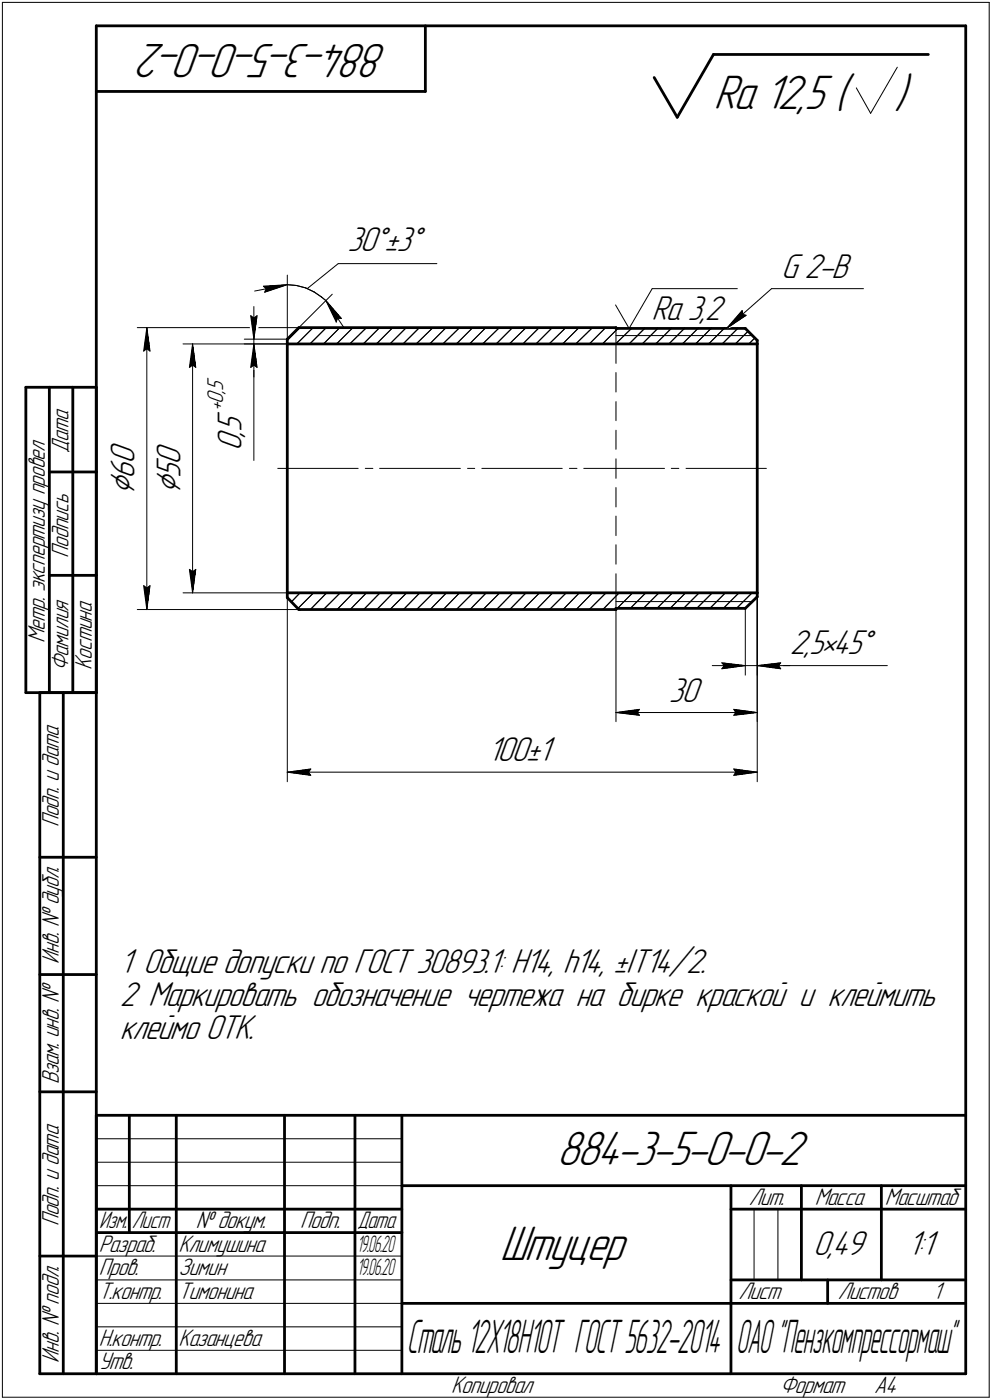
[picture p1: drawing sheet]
<svg xmlns="http://www.w3.org/2000/svg" width="211mm" height="298mm" viewBox="0 0 211 298" stroke-linecap="round" stroke-linejoin="round" font-family="sans-serif">
<defs><g id="words">
<g font-size="10.9">
<text x="82.5" y="9.4" transform="rotate(-180 82.5 9.4)">884-3-5-0-0-2</text>
<text x="151.8" y="23.2">Ra 12,5 (</text>
<text x="190.3" y="23.2">)</text>
<text x="118.5" y="248.1">884-3-5-0-0-2</text>
<text x="106.4" y="268.4">Штуцер</text>
</g>
<g font-size="10.5">
<text x="86.6" y="288.1">Сталь12Х18Н10Т ГОСТ5632-2014</text>
<text x="156.6" y="288.1">ОАО&quot;Пензкомпрессормаш&quot;</text>
</g>
<g font-size="8.5">
<text x="28.6" y="105.5" transform="rotate(-90 28.6 105.5)">Ç</text>
<text x="38.4" y="105.3" transform="rotate(-90 38.4 105.3)">Ç</text>
</g>
<g font-size="7.8">
<text x="73.9" y="53.5">30Å±3Å</text>
<text x="166.2" y="59.2">G 2-В</text>
<text x="138.6" y="68.2">Ra 3,2</text>
<text x="51.4" y="93" transform="rotate(-90 51.4 93)">,</text>
<text x="51.4" y="91.9" transform="rotate(-90 51.4 91.9)">5</text>
<text x="28.6" y="101.9" transform="rotate(-90 28.6 101.9)">6</text>
<text x="28.6" y="98.9" transform="rotate(-90 28.6 98.9)">0</text>
<text x="38.4" y="101.7" transform="rotate(-90 38.4 101.7)">5</text>
<text x="38.4" y="99.1" transform="rotate(-90 38.4 99.1)">0</text>
<text x="51.4" y="96" transform="rotate(-90 51.4 96)">0</text>
<text x="168.1" y="139.2">2,5•45Å</text>
<text x="142.3" y="149.4">30</text>
<text x="103.8" y="162.1">100±1</text>
<text x="25.5" y="207.2">1 Общие допуски по ГОСТ 30893.1: H14, h14, ±IТ14/2.</text>
<text x="25.5" y="214.2">2 Маркировать обозначение чертежа на бирке краской и клеймить</text>
<text x="25.5" y="221.2">клеймо ОТК.</text>
<text x="173" y="267.2">0,49</text>
<text x="193.1" y="267.2">1:1</text>
</g>
<g font-size="5.4">
<text x="14.6" y="96.4" transform="rotate(-90 14.6 96.4)">Дата</text>
<text x="14.6" y="118.8" transform="rotate(-90 14.6 118.8)">Подпись</text>
<text x="9.6" y="136.9" transform="rotate(-90 9.6 136.9)">Метр. экспертизу провел</text>
<text x="14.6" y="142.9" transform="rotate(-90 14.6 142.9)">Фамилия</text>
<text x="19.6" y="142.6" transform="rotate(-90 19.6 142.6)">Костина</text>
<text x="12.6" y="176.1" transform="rotate(-90 12.6 176.1)">Подп. и дата</text>
<text x="12.6" y="205.2" transform="rotate(-90 12.6 205.2)">Инв. № дубл.</text>
<text x="12.6" y="230.9" transform="rotate(-90 12.6 230.9)">Взам. инв. №</text>
<text x="159.3" y="256.6">Лит.</text>
<text x="173.4" y="256.6">Масса</text>
<text x="188.3" y="256.6">Масштаб</text>
<text x="12.6" y="261.1" transform="rotate(-90 12.6 261.1)">Подп. и дата</text>
<text x="41.6" y="261.6">№ докум.</text>
<text x="63.9" y="261.6">Подп.</text>
<text x="21" y="266.6">Разраб.</text>
<text x="38" y="266.6">Климушина</text>
<text x="21" y="271.6">Пров.</text>
<text x="38" y="271.6">Зимин</text>
<text x="21" y="276.6">Т.контр.</text>
<text x="38" y="276.6">Тимонина</text>
<text x="157.1" y="276.6">Лист</text>
<text x="178.3" y="276.6">Листов</text>
<text x="198.5" y="276.6">1</text>
<text x="21" y="286.6">Н.контр.</text>
<text x="38" y="286.6">Казанцева</text>
<text x="12.6" y="290.2" transform="rotate(-90 12.6 290.2)">Инв. № подл.</text>
<text x="21" y="291.6">Утв.</text>
<text x="96" y="296.6">Копировал</text>
<text x="166" y="296.6">Формат</text>
<text x="186" y="296.6">A4</text>
</g>
<g font-size="5.3">
<text x="21.1" y="261.6">Изм.</text>
<text x="28.1" y="261.6">Лист</text>
<text x="76.1" y="261.6">Дата</text>
</g>
<g font-size="5.2">
<text x="76" y="266.6">1</text>
<text x="76.8" y="266.6">9.06.20</text>
<text x="76" y="271.6">1</text>
<text x="76.8" y="271.6">9.06.20</text>
</g>
<g font-size="5.1">
<text x="47.5" y="83.9" transform="rotate(-90 47.5 83.9)">,</text>
<text x="47.5" y="83.2" transform="rotate(-90 47.5 83.2)">5</text>
<text x="47.5" y="87.6" transform="rotate(-90 47.5 87.6)">+</text>
<text x="47.5" y="86" transform="rotate(-90 47.5 86)">0</text>
</g>
</g></defs>
<g fill="none" stroke="#000" stroke-width=".21">
<path d="M.5 .5v297zM.5 .5h210zM182.2 18.7l3.1 5.4zM190.9 14.3l-5.6 9.8zM210.5 .5v297zM61.1 58.6v13.6zM72 56.1h21zM29.2 69.8h34.4zM30.6 74.8l.6-.5zM31.2 69.8l.7 5zM31.2 74.3l.7 .5zM31.2 69.8l-.6 5z"/>
<path d="M31.2 69.8v60zM38.9 73.2h22.2zM40.3 78.2l.7-.5zM41 73.2l.7 5zM41 77.7l.7 .5zM41 73.2l-.7 5zM41 73.2v53zM52 72.2h9.1zM52 73.2h9.1zM53.3 67.2l.7 .5zM53.3 67.2l.7 5zM53.3 78.2l.7-.5z"/>
<path d="M54 73.2v5zM54 78.2v19.8zM54 67.7l.7-.5zM54 65.3v6.9zM54 73.2l-.7 5zM54 77.7l.7 .5zM54 73.2l.7 5zM54 73.2v7.1zM54 72.2v1zM54.2 62l6.9-1.4zM54.7 67.2l-.7 5zM56 61l5.1-.4z"/>
<path d="M56 61l.6 .5zM56.3 62.2l4.8-1.6zM56.6 61.5l-.3 .7zM61.1 72.5l2.7-2.7zM61.1 60.6l2 .2zM63.1 60.8l1.9 .5zM63.2 73.2l3.4-3.4zM63.6 69.8l7.1-7.1zM65 61.3l1.8 .8zM65.4 61.5l6.6-5.4zM66 73.2l3.4-3.4zM66.8 62.1l1.6 1.1z"/>
<path d="M68.4 63.2l.9 .8zM68.8 73.2l3.5-3.4zM69.3 64l2.2 4.6zM69.3 64l3.3 3.8zM69.3 64l3.9 5.8zM71.6 73.2l3.5-3.4zM71.8 67.7l-.3 .9zM71.8 67.7l.8 .1zM74.4 73.2l3.6-3.4zM77.3 73.2l3.5-3.4zM80.1 73.2l3.5-3.4zM83 73.2l3.4-3.4z"/>
<path d="M85.8 73.2l3.4-3.4zM88.6 73.2l3.5-3.4zM91.4 73.2l3.5-3.4zM94.2 73.2l3.6-3.4zM97.1 73.2l3.5-3.4zM99.9 73.2l3.5-3.4zM102.7 73.2l3.6-3.4zM105.6 73.2l3.5-3.4zM108.4 73.2l3.5-3.4zM111.3 73.2l3.4-3.4zM114 73.2l3.5-3.4zM116.8 73.2l3.6-3.4z"/>
<path d="M119.7 73.2l3.5-3.4zM122.5 73.2l3.6-3.4zM125.4 73.2l3.5-3.4zM128.2 73.2l3.3-3.3zM131 73.2l3.4-3.3zM131 64.9l2.9 5zM131.1 71.5h29zM131.1 69.9v3.3zM131.1 69.8v.1zM131.1 79.3v4.2zM131.1 73.2v4.2zM133.9 73.2l3.3-3.3z"/>
<path d="M136.7 73.2l3.3-3.3zM138.8 61.5l-4.9 8.4zM138.8 61.5h18.1zM139.5 73.2l3.3-3.3zM142.3 73.2l3.3-3.3zM145.2 73.2l3.3-3.3zM148 73.2l3.3-3.3zM153.7 73.2l3.3-3.3zM154.1 69.9l-3.3 3.3zM154.6 69.9l4.1-2.8zM154.6 69.9l9.6-8.4zM156.5 73.2l2.7-2.7z"/>
<path d="M157.9 66.1l-3.3 3.8zM157.9 66.1l.1 .9zM158 67l.7 .1zM159.3 73.2l1.3-1.2zM164.2 61.5h19.5zM59.1 99.7h17.1zM61.1 99.7v66.8zM77.7 99.7h1.6zM80.8 99.7h17.2zM99.5 99.7h1.5zM102.5 99.7h17.1zM121.2 99.7h1.6z"/>
<path d="M124.2 99.7h17.2zM131.1 97.7v4.2zM131.1 91.6v4.1zM131.1 85.5v4.1zM142.8 99.7h1.6zM146 99.7h17.1zM161.1 99.7v66.8zM131.1 116v4.1zM131.1 109.9v4.1zM131.1 103.8v4.1zM29.2 129.8h34.4zM30.6 124.7l.6 5.1z"/>
<path d="M30.6 124.7l.6 .5zM31.2 125.2l.7-.5zM31.9 124.7l-.7 5.1zM38.9 126.2h22.2zM40.3 121.2l.7 5zM40.3 121.2l.7 .6zM41 121.8l.7-.6zM41.7 121.2l-.7 5zM63.4 129.5l3.3-3.3zM63.8 126.2l-1.8 2zM68.8 129.8l3.6-3.6zM69.5 126.2l-3.5 3.6z"/>
<path d="M75.2 126.2l-3.5 3.6zM78 126.2l-3.5 3.6zM80.9 126.2l-3.5 3.6zM83 129.8l3.5-3.6zM83.7 126.2l-3.5 3.6zM88.6 129.8l3.6-3.6zM89.3 126.2l-3.4 3.6zM95 126.2l-3.5 3.6zM97.1 129.8l3.6-3.6zM97.8 126.2l-3.5 3.6zM102.8 129.8l3.5-3.6zM103.5 126.2l-3.5 3.6z"/>
<path d="M109.1 126.2l-3.4 3.6zM111.3 129.8l3.5-3.6zM111.9 126.2l-3.4 3.6zM116.9 129.8l3.6-3.6zM117.6 126.2l-3.5 3.6zM123.3 126.2l-3.5 3.6zM125.4 129.8l3.5-3.6zM126.1 126.2l-3.5 3.6zM131.1 126.2v3.3zM131.1 122.2v4zM131.1 128.1h29zM131.1 129.5v.3z"/>
<path d="M131.1 129.8v23.9zM131.3 129.5l3.3-3.3zM131.7 126.2l-3.4 3.6zM134.1 129.5l3.3-3.3zM136.9 129.5l3.3-3.3zM139.8 129.5l3.3-3.3zM142.6 129.5l3.3-3.3zM145.5 129.5l3.3-3.3zM151 129.5l3.3-3.3zM151.6 126.2l-3.3 3.3zM153.9 129.5l3.3-3.3zM156.7 129.5l3.3-3.3z"/>
<path d="M158.6 129.5v14.3zM161.1 127.1v26.6zM161.1 127.1v16.7zM131.1 151.7l5-.7zM131.1 151.7l5 .6zM131.1 151.7h30zM135.6 151.7l.5 .6zM136.1 151l-.5 .7zM151.6 141.7h7zM153.6 141.1l5 .6zM153.6 141.1l.5 .6zM153.6 142.4l5-.7z"/>
<path d="M154.1 141.7l-.5 .7zM156.1 152.3l5-.6zM156.1 151l.4 .7zM156.1 151l5 .7zM156.5 151.7l-.4 .6zM158.6 141.7h2.5zM161.1 141.7h5zM161.1 141.7l5 .7zM161.1 141.7l5-.6zM161.1 141.7h7zM165.6 141.7l.5 .7zM166.1 141.7h22.7z"/>
<path d="M166.1 141.1l-.5 .6zM61.1 164.4l5-.7zM61.1 164.4l5 .7zM61.1 164.4h100zM65.6 164.4l.5 .7zM66.1 163.7l-.5 .7zM156.1 165.1l5-.7zM156.1 163.7l.4 .7zM156.1 163.7l5 .7zM156.5 164.4l-.4 .7zM20.5 247.5h65zM20.5 252.5h65z"/>
<path d="M20.5 242.5h65zM160.4 257.5v15zM165.5 257.5v15zM20.5 267.5h65zM20.5 272.5h65zM20.5 277.5h65zM.5 297.5h210zM20.5 282.5h65zM20.5 287.5h65z"/>
</g>
<g fill="none" stroke="#000" stroke-width=".59">
<path d="M20.5 5.5v287zM20.5 5.5h185zM20.5 19.5h70zM90.5 5.5v14zM139.2 16.5l4.9 8.5zM151.8 11.6l-7.7 13.4zM151.8 11.6h45.7zM205.5 5.5v287zM61.1 73.2v53zM61.1 72.2v1zM61.1 73.2h100zM63.6 69.8h67.5z"/>
<path d="M63.6 69.8l-2.5 2.4zM131.1 69.9h27.5zM131.1 69.8v.1zM158.6 69.9l2.5 2.6zM161.1 73.2v53zM161.1 72.5v.7zM5.5 82.5v65zM5.5 82.5h5zM10.5 82.5v18zM10.5 82.5h5zM15.5 82.5v18zM15.5 82.5h5z"/>
<path d="M20.5 82.5v18zM10.5 100.5v22zM10.5 100.5h5zM15.5 100.5v22zM15.5 100.5h5zM20.5 100.5v22zM10.5 122.5v25zM10.5 122.5h5zM15.5 122.5v25zM15.5 122.5h5zM20.5 122.5v25zM61.1 127.3l2.5 2.5z"/>
<path d="M61.1 126.2h100zM61.1 126.2v1.1zM63.6 129.8h67.5zM131.1 129.5h27.5zM131.1 129.5v.3zM158.6 129.5l2.5-2.4zM161.1 126.2v.9zM5.5 147.5h5zM8.5 147.5v145zM8.5 147.5h12zM10.5 147.5h5zM13.5 147.5v145z"/>
<path d="M15.5 147.5h5zM8.5 182.5h12zM8.5 207.5h12zM8.5 232.5h12zM20.5 237.5h185zM20.5 237.5v55zM27.5 237.5v25zM37.5 237.5v55zM60.5 237.5v55zM75.5 237.5v55zM85.5 237.5v55zM20.5 257.5h65z"/>
<path d="M85.5 252.5h120zM155.5 252.5v40zM155.5 257.5h15zM170.5 252.5v20zM170.5 257.5h35zM187.5 252.5v20zM8.5 267.5h12zM20.5 262.5h65zM85.5 277.5h70zM155.5 277.5h50zM155.5 272.5h50zM176.1 272.5v5z"/>
<path d="M8.5 292.5h12zM20.5 292.5h185z"/>
</g>
<g fill="#fff" stroke="#fff" stroke-width=".21">
<path d="M103.8 157.4h14.6zM103.8 157.5h14.6zM103.8 157.6h14.6zM103.8 157.6h14.6zM103.8 157.7h14.6zM103.8 157.8h14.6zM103.8 157.9h14.6zM103.8 158h14.6zM103.8 158.1h14.6zM103.8 158.2h14.6zM103.8 158.2h14.6zM103.8 158.3h14.6zM103.8 158.4h14.6zM103.8 158.5h14.6zM103.8 158.6h14.6zM103.8 158.7h14.6zM103.8 158.7h14.6zM103.8 158.8h14.6zM103.8 158.9h14.6zM103.8 159h14.6zM103.8 159.1h14.6zM103.8 159.2h14.6zM103.8 159.3h14.6zM103.8 159.3h14.6zM103.8 159.4h14.6zM103.8 159.5h14.6zM103.8 159.6h14.6zM103.8 159.7h14.6zM103.8 159.8h14.6zM103.8 159.9h14.6zM103.8 159.9h14.6zM103.8 160h14.6zM103.8 160.1h14.6zM103.8 160.2h14.6zM103.8 160.3h14.6zM103.8 160.4h14.6zM103.8 160.4h14.6zM103.8 160.5h14.6zM103.8 160.6h14.6zM103.8 160.7h14.6zM103.8 160.8h14.6zM103.8 160.9h14.6zM103.8 161h14.6zM103.8 161h14.6zM103.8 161.1h14.6zM103.8 161.2h14.6zM103.8 161.3h14.6zM103.8 161.4h14.6zM103.8 161.5h14.6zM103.8 161.5h14.6zM103.8 161.6h14.6zM103.8 161.7h14.6zM103.8 161.8h14.6zM103.8 161.9h14.6zM103.8 162h14.6zM103.8 162.1h14.6zM103.8 162.1h14.6zM103.8 162.2h14.6zM103.8 162.3h14.6zM103.8 162.4h14.6zM103.8 162.5h14.6zM103.8 162.6h14.6zM103.8 162.6h14.6zM103.8 162.7h14.6zM103.8 162.8h14.6zM103.8 162.9h14.6zM103.8 163h14.6zM103.8 163.1h14.6zM103.8 163.2h14.6zM103.8 163.2h14.6zM103.8 163.3h14.6z"/>
<path d="M66 163.2h.5zM65.4 163.3h1.1zM64.8 163.4h1.7zM64.2 163.5h2.3zM63.6 163.6h2.9zM62.9 163.7h3.6zM62.7 163.7h3.8zM62.6 163.8h3.9zM62.3 163.9h4.2zM62.1 164h4.4zM62 164.1h4.5zM61.7 164.2h4.8zM61.6 164.3h4.9zM61.4 164.3h5.1zM61.1 164.4h5.4zM61.4 164.5h5.1zM61.6 164.6h4.9zM61.7 164.7h4.8zM62 164.8h4.5zM62.1 164.8h4.4zM62.3 164.9h4.2zM62.6 165h3.9zM62.7 165.1h3.8zM62.9 165.2h3.6zM63.7 165.3h2.8zM64.4 165.4h2.1zM65.1 165.4h1.4zM65.9 165.5h.6z"/>
<path d="M155.6 163.2h.7zM155.6 163.3h1.3zM155.6 163.4h1.9zM155.6 163.5h2.6zM155.6 163.6h3.1zM155.6 163.7h3.7zM155.6 163.7h4zM155.6 163.8h4.2zM155.6 163.9h4.3zM155.6 164h4.6zM155.6 164.1h4.8zM155.6 164.2h4.9zM155.6 164.3h5.2zM155.6 164.3h5.4zM155.6 164.4h5.5zM155.6 164.5h5.4zM155.6 164.6h5.2zM155.6 164.7h4.9zM155.6 164.8h4.8zM155.6 164.8h4.6zM155.6 164.9h4.3zM155.6 165h4.2zM155.6 165.1h4zM155.6 165.2h3.7zM155.6 165.3h3.1zM155.6 165.4h2.3zM155.6 165.4h1.5zM155.6 165.5h.8z"/>
<path d="M142.3 144.7h7.6zM142.3 144.8h7.6zM142.3 144.9h7.6zM142.3 144.9h7.6zM142.3 145h7.6zM142.3 145.1h7.6zM142.3 145.2h7.6zM142.3 145.3h7.6zM142.3 145.4h7.6zM142.3 145.5h7.6zM142.3 145.5h7.6zM142.3 145.6h7.6zM142.3 145.7h7.6zM142.3 145.8h7.6zM142.3 145.9h7.6zM142.3 146h7.6zM142.3 146h7.6zM142.3 146.1h7.6zM142.3 146.2h7.6zM142.3 146.3h7.6zM142.3 146.4h7.6zM142.3 146.5h7.6zM142.3 146.6h7.6zM142.3 146.6h7.6zM142.3 146.7h7.6zM142.3 146.8h7.6zM142.3 146.9h7.6zM142.3 147h7.6zM142.3 147.1h7.6zM142.3 147.2h7.6zM142.3 147.2h7.6zM142.3 147.3h7.6zM142.3 147.4h7.6zM142.3 147.5h7.6zM142.3 147.6h7.6zM142.3 147.7h7.6zM142.3 147.7h7.6zM142.3 147.8h7.6zM142.3 147.9h7.6zM142.3 148h7.6zM142.3 148.1h7.6zM142.3 148.2h7.6zM142.3 148.3h7.6zM142.3 148.3h7.6zM142.3 148.4h7.6zM142.3 148.5h7.6zM142.3 148.6h7.6zM142.3 148.7h7.6zM142.3 148.8h7.6zM142.3 148.8h7.6zM142.3 148.9h7.6zM142.3 149h7.6zM142.3 149.1h7.6zM142.3 149.2h7.6zM142.3 149.3h7.6zM142.3 149.4h7.6zM142.3 149.4h7.6zM142.3 149.5h7.6zM142.3 149.6h7.6zM142.3 149.7h7.6zM142.3 149.8h7.6zM142.3 149.9h7.6zM142.3 149.9h7.6zM142.3 150h7.6zM142.3 150.1h7.6zM142.3 150.2h7.6zM142.3 150.3h7.6zM142.3 150.4h7.6zM142.3 150.5h7.6zM142.3 150.5h7.6zM142.3 150.6h7.6z"/>
<path d="M136 150.5h.6zM135.4 150.6h1.2zM134.7 150.7h1.9zM134.1 150.8h2.5zM133.5 150.9h3.1zM132.8 151h3.8zM132.7 151h3.9zM132.5 151.1h4.1zM132.2 151.2h4.4zM132.1 151.3h4.5zM131.9 151.4h4.7zM131.7 151.5h4.9zM131.5 151.6h5.1zM131.3 151.6h5.3zM131.1 151.7h5.5zM131.3 151.8h5.3zM131.6 151.9h5zM131.7 152h4.9zM132 152.1h4.6zM132.2 152.1h4.4zM132.4 152.2h4.2zM132.7 152.3h3.9zM132.8 152.4h3.8zM133.5 152.5h3.1zM134.1 152.6h2.5zM134.7 152.7h1.9zM135.4 152.7h1.2zM136 152.8h.6z"/>
<path d="M155.6 150.5h.7zM155.6 150.6h1.3zM155.6 150.7h1.9zM155.6 150.8h2.6zM155.6 150.9h3.1zM155.6 151h3.7zM155.6 151h4zM155.6 151.1h4.2zM155.6 151.2h4.3zM155.6 151.3h4.6zM155.6 151.4h4.8zM155.6 151.5h4.9zM155.6 151.6h5.2zM155.6 151.6h5.4zM155.6 151.7h5.5zM155.6 151.8h5.4zM155.6 151.9h5.1zM155.6 152h4.9zM155.6 152.1h4.7zM155.6 152.1h4.4zM155.6 152.2h4.3zM155.6 152.3h4zM155.6 152.4h3.7zM155.6 152.5h3.1zM155.6 152.6h2.6zM155.6 152.7h1.9zM155.6 152.7h1.3zM155.6 152.8h.7z"/>
<path d="M22.9 94h7.3zM22.9 94.1h7.3zM22.9 94.1h7.3zM22.9 94.2h7.3zM22.9 94.3h7.3zM22.9 94.4h7.3zM22.9 94.5h7.3zM22.9 94.6h7.3zM22.9 94.7h7.3zM22.9 94.7h7.3zM22.9 94.8h7.3zM22.9 94.9h7.3zM22.9 95h7.3zM22.9 95.1h7.3zM22.9 95.2h7.3zM22.9 95.2h7.3zM22.9 95.3h7.3zM22.9 95.4h7.3zM22.9 95.5h7.3zM22.9 95.6h7.3zM22.9 95.7h7.3zM22.9 95.8h7.3zM22.9 95.8h7.3zM22.9 95.9h7.3zM22.9 96h7.3zM22.9 96.1h7.3zM22.9 96.2h7.3zM22.9 96.3h7.3zM22.9 96.4h7.3zM22.9 96.4h7.3zM22.9 96.5h7.3zM22.9 96.6h7.3zM22.9 96.7h7.3zM22.9 96.8h7.3zM22.9 96.9h7.3zM22.9 96.9h7.3zM22.9 97h7.3zM22.9 97.1h7.3zM22.9 97.2h7.3zM22.9 97.3h7.3zM22.9 97.4h7.3zM22.9 97.5h7.3zM22.9 97.5h7.3zM22.9 97.6h7.3zM22.9 97.7h7.3zM22.9 97.8h7.3zM22.9 97.9h7.3zM22.9 98h7.3zM22.9 98h7.3zM22.9 98.1h7.3zM22.9 98.2h7.3zM22.9 98.3h7.3zM22.9 98.4h7.3zM22.9 98.5h7.3zM22.9 98.6h7.3zM22.9 98.6h7.3zM22.9 98.7h7.3zM22.9 98.8h7.3zM22.9 98.9h7.3zM22.9 99h7.3zM22.9 99.1h7.3zM22.9 99.1h7.3zM22.9 99.2h7.3zM22.9 99.3h7.3zM22.9 99.4h7.3zM22.9 99.5h7.3zM22.9 99.6h7.3zM22.9 99.7h7.3zM22.9 99.7h7.3zM22.9 99.8h7.3zM22.9 99.9h7.3zM22.9 100h7.3zM22.9 100.1h7.3zM22.9 100.2h7.3zM22.9 100.2h7.3zM22.9 100.3h7.3zM22.9 100.4h7.3zM22.9 100.5h7.3zM22.9 100.6h7.3zM22.9 100.7h7.3zM22.9 100.8h7.3zM22.9 100.8h7.3zM22.9 100.9h7.3zM22.9 101h7.3zM22.9 101.1h7.3zM22.9 101.2h7.3zM22.9 101.3h7.3zM22.9 101.3h7.3zM22.9 101.4h7.3zM22.9 101.5h7.3zM22.9 101.6h7.3zM22.9 101.7h7.3zM22.9 101.8h7.3zM22.9 101.9h7.3zM22.9 101.9h7.3zM22.9 102h7.3zM22.9 102.1h7.3zM22.9 102.2h7.3zM22.9 102.3h7.3zM22.9 102.4h7.3zM22.9 102.4h7.3zM22.9 102.5h7.3zM22.9 102.6h7.3zM22.9 102.7h7.3zM22.9 102.8h7.3zM22.9 102.9h7.3zM22.9 103h7.3zM22.9 103h7.3zM22.9 103.1h7.3zM22.9 103.2h7.3zM22.9 103.3h7.3zM22.9 103.4h7.3zM22.9 103.5h7.3zM22.9 103.5h7.3zM22.9 103.6h7.3zM22.9 103.7h7.3zM22.9 103.8h7.3zM22.9 103.9h7.3zM22.9 104h7.3zM22.9 104.1h7.3zM22.9 104.1h7.3zM22.9 104.2h7.3zM22.9 104.3h7.3zM22.9 104.4h7.3zM22.9 104.5h7.3zM22.9 104.6h7.3zM22.9 104.6h7.3zM22.9 104.7h7.3zM22.9 104.8h7.3zM22.9 104.9h7.3zM22.9 105h7.3zM22.9 105.1h7.3zM22.9 105.2h7.3zM22.9 105.2h7.3zM22.9 105.3h7.3zM22.9 105.4h7.3z"/>
<path d="M31.2 70h.2zM31.2 70.1h.2zM31.1 70.2h.4zM31.1 70.3h.4zM31 70.4h.5zM31 70.4h.6zM31 70.5h.6zM30.9 70.6h.8zM30.9 70.7h.8zM30.8 70.8h.9zM30.8 70.9h.9zM30.7 71h1zM30.7 71h1.1zM30.7 71.1h1.1zM30.6 71.2h1.3zM30.6 71.3h1.3zM30.6 71.4h1.4zM30.6 71.5h1.4zM30.5 71.5h1.5zM30.5 71.6h1.6zM30.5 71.7h1.6zM30.5 71.8h1.6zM30.5 71.9h1.6zM30.5 72h1.6zM30.5 72.1h1.6zM30.5 72.1h1.6zM30.4 72.2h1.7zM30.4 72.3h1.8zM30.4 72.4h1.8zM30.4 72.5h1.8zM30.4 72.6h1.8zM30.4 72.6h1.8zM30.4 72.7h1.8zM30.3 72.8h1.9zM30.3 72.9h1.9zM30.3 73h1.9zM30.3 73.1h2zM30.3 73.2h2zM30.3 73.2h2zM30.3 73.3h2zM30.2 73.4h2.1zM30.2 73.5h2.1zM30.2 73.6h2.1zM30.2 73.7h2.1zM30.2 73.7h2.1zM30.2 73.8h2.1zM30.2 73.9h2.1zM30.2 74h2.1zM30.1 74.1h2.2zM30.1 74.2h2.2zM30.1 74.3h2.2zM30.1 74.3h2.2zM30.1 74.4h2.2zM30.1 74.5h2.2zM30.1 74.6h2.3zM30.1 74.7h2.3zM30.1 74.8h2.3zM30.1 74.8h2.3zM30.1 74.9h2.3zM30.1 75h2.3zM30.1 75.1h2.3zM30.1 75.2h2.3z"/>
<path d="M30 124.3h2.4zM30.1 124.4h2.3zM30.1 124.5h2.3zM30.1 124.5h2.3zM30.1 124.6h2.3zM30.1 124.7h2.3zM30.1 124.8h2.3zM30.1 124.9h2.3zM30.1 125h2.3zM30.1 125.1h2.2zM30.1 125.1h2.2zM30.1 125.2h2.2zM30.1 125.3h2.2zM30.1 125.4h2.2zM30.1 125.5h2.2zM30.2 125.6h2.1zM30.2 125.6h2.1zM30.2 125.7h2.1zM30.2 125.8h2.1zM30.2 125.9h2.1zM30.2 126h2.1zM30.2 126.1h2.1zM30.3 126.2h2zM30.3 126.2h2zM30.3 126.3h2zM30.3 126.4h2zM30.3 126.5h1.9zM30.3 126.6h1.9zM30.3 126.7h1.9zM30.4 126.7h1.8zM30.4 126.8h1.8zM30.4 126.9h1.8zM30.4 127h1.8zM30.4 127.1h1.8zM30.4 127.2h1.8zM30.4 127.3h1.7zM30.5 127.3h1.6zM30.5 127.4h1.6zM30.5 127.5h1.6zM30.5 127.6h1.6zM30.5 127.7h1.6zM30.5 127.8h1.6zM30.5 127.8h1.6zM30.5 127.9h1.5zM30.6 128h1.4zM30.6 128.1h1.4zM30.6 128.2h1.3zM30.6 128.3h1.3zM30.7 128.4h1.1zM30.7 128.4h1.1zM30.7 128.5h1.1zM30.8 128.6h.9zM30.8 128.7h.9zM30.9 128.8h.8zM30.9 128.9h.8zM30.9 128.9h.8zM31 129h.6zM31 129.1h.6zM31.1 129.2h.4zM31.1 129.3h.4zM31.1 129.4h.4zM31.2 129.5h.2zM31.2 129.5h.2z"/>
<path d="M32.6 94.2h7.4zM32.6 94.3h7.4zM32.6 94.4h7.4zM32.6 94.5h7.4zM32.6 94.6h7.4zM32.6 94.7h7.4zM32.6 94.7h7.4zM32.6 94.8h7.4zM32.6 94.9h7.4zM32.6 95h7.4zM32.6 95.1h7.4zM32.6 95.2h7.4zM32.6 95.2h7.4zM32.6 95.3h7.4zM32.6 95.4h7.4zM32.6 95.5h7.4zM32.6 95.6h7.4zM32.6 95.7h7.4zM32.6 95.8h7.4zM32.6 95.8h7.4zM32.6 95.9h7.4zM32.6 96h7.4zM32.6 96.1h7.4zM32.6 96.2h7.4zM32.6 96.3h7.4zM32.6 96.4h7.4zM32.6 96.4h7.4zM32.6 96.5h7.4zM32.6 96.6h7.4zM32.6 96.7h7.4zM32.6 96.8h7.4zM32.6 96.9h7.4zM32.6 96.9h7.4zM32.6 97h7.4zM32.6 97.1h7.4zM32.6 97.2h7.4zM32.6 97.3h7.4zM32.6 97.4h7.4zM32.6 97.5h7.4zM32.6 97.5h7.4zM32.6 97.6h7.4zM32.6 97.7h7.4zM32.6 97.8h7.4zM32.6 97.9h7.4zM32.6 98h7.4zM32.6 98h7.4zM32.6 98.1h7.4zM32.6 98.2h7.4zM32.6 98.3h7.4zM32.6 98.4h7.4zM32.6 98.5h7.4zM32.6 98.6h7.4zM32.6 98.6h7.4zM32.6 98.7h7.4zM32.6 98.8h7.4zM32.6 98.9h7.4zM32.6 99h7.4zM32.6 99.1h7.4zM32.6 99.1h7.4zM32.6 99.2h7.4zM32.6 99.3h7.4zM32.6 99.4h7.4zM32.6 99.5h7.4zM32.6 99.6h7.4zM32.6 99.7h7.4zM32.6 99.7h7.4zM32.6 99.8h7.4zM32.6 99.9h7.4zM32.6 100h7.4zM32.6 100.1h7.4zM32.6 100.2h7.4zM32.6 100.2h7.4zM32.6 100.3h7.4zM32.6 100.4h7.4zM32.6 100.5h7.4zM32.6 100.6h7.4zM32.6 100.7h7.4zM32.6 100.8h7.4zM32.6 100.8h7.4zM32.6 100.9h7.4zM32.6 101h7.4zM32.6 101.1h7.4zM32.6 101.2h7.4zM32.6 101.3h7.4zM32.6 101.3h7.4zM32.6 101.4h7.4zM32.6 101.5h7.4zM32.6 101.6h7.4zM32.6 101.7h7.4zM32.6 101.8h7.4zM32.6 101.9h7.4zM32.6 101.9h7.4zM32.6 102h7.4zM32.6 102.1h7.4zM32.6 102.2h7.4zM32.6 102.3h7.4zM32.6 102.4h7.4zM32.6 102.4h7.4zM32.6 102.5h7.4zM32.6 102.6h7.4zM32.6 102.7h7.4zM32.6 102.8h7.4zM32.6 102.9h7.4zM32.6 103h7.4zM32.6 103h7.4zM32.6 103.1h7.4zM32.6 103.2h7.4zM32.6 103.3h7.4zM32.6 103.4h7.4zM32.6 103.5h7.4zM32.6 103.5h7.4zM32.6 103.6h7.4zM32.6 103.7h7.4zM32.6 103.8h7.4zM32.6 103.9h7.4zM32.6 104h7.4zM32.6 104.1h7.4zM32.6 104.1h7.4zM32.6 104.2h7.4zM32.6 104.3h7.4zM32.6 104.4h7.4zM32.6 104.5h7.4zM32.6 104.6h7.4zM32.6 104.6h7.4zM32.6 104.7h7.4zM32.6 104.8h7.4zM32.6 104.9h7.4zM32.6 105h7.4zM32.6 105.1h7.4zM32.6 105.2h7.4zM32.6 105.2h7.4z"/>
<path d="M40.9 73.5h.2zM40.9 73.6h.2zM40.8 73.7h.4zM40.8 73.7h.4zM40.7 73.8h.5zM40.7 73.9h.6zM40.7 74h.6zM40.6 74.1h.8zM40.6 74.2h.8zM40.6 74.3h.9zM40.6 74.3h.9zM40.5 74.4h1zM40.5 74.5h1.1zM40.5 74.6h1.1zM40.4 74.7h1.3zM40.4 74.8h1.3zM40.3 74.8h1.4zM40.3 74.9h1.4zM40.2 75h1.5zM40.2 75.1h1.6zM40.2 75.2h1.6zM40.2 75.3h1.6zM40.2 75.4h1.6zM40.2 75.4h1.6zM40.2 75.5h1.6zM40.2 75.6h1.6zM40.1 75.7h1.7zM40.1 75.8h1.8zM40.1 75.9h1.8zM40.1 75.9h1.8zM40.1 76h1.8zM40.1 76.1h1.8zM40.1 76.2h1.8zM40 76.3h1.9zM40 76.4h1.9zM40 76.5h1.9zM40 76.5h2zM40 76.6h2zM40 76.7h2zM40 76.8h2zM40 76.9h2zM40 77h2zM40 77h2zM40 77.1h2zM40 77.2h2zM40 77.3h2.1zM40 77.4h2.1zM40 77.5h2.1zM39.9 77.6h2.2zM39.9 77.6h2.2zM39.9 77.7h2.2zM39.9 77.8h2.2zM39.9 77.9h2.2zM39.9 78h2.2zM39.9 78.1h2.3zM39.8 78.1h2.4zM39.8 78.2h2.4zM39.8 78.3h2.4zM39.8 78.4h2.4zM39.8 78.5h2.4zM39.8 78.6h2.4zM39.8 78.7h2.4z"/>
<path d="M39.7 120.7h2.5zM39.8 120.8h2.4zM39.8 120.9h2.4zM39.8 121h2.4zM39.8 121.1h2.4zM39.8 121.2h2.4zM39.8 121.2h2.4zM39.8 121.3h2.4zM39.9 121.4h2.3zM39.9 121.5h2.2zM39.9 121.6h2.2zM39.9 121.7h2.2zM39.9 121.8h2.2zM39.9 121.8h2.2zM39.9 121.9h2.2zM40 122h2.1zM40 122.1h2.1zM40 122.2h2.1zM40 122.3h2zM40 122.3h2zM40 122.4h2zM40 122.5h2zM40 122.6h2zM40 122.7h2zM40 122.8h2zM40 122.9h2zM40 122.9h2zM40 123h1.9zM40 123.1h1.9zM40 123.2h1.9zM40.1 123.3h1.8zM40.1 123.4h1.8zM40.1 123.4h1.8zM40.1 123.5h1.8zM40.1 123.6h1.8zM40.1 123.7h1.8zM40.1 123.8h1.7zM40.2 123.9h1.6zM40.2 124h1.6zM40.2 124h1.6zM40.2 124.1h1.6zM40.2 124.2h1.6zM40.2 124.3h1.6zM40.2 124.4h1.6zM40.2 124.5h1.5zM40.3 124.5h1.4zM40.3 124.6h1.4zM40.4 124.7h1.3zM40.4 124.8h1.3zM40.5 124.9h1.1zM40.5 125h1.1zM40.5 125.1h1zM40.6 125.1h.9zM40.6 125.2h.9zM40.6 125.3h.8zM40.6 125.4h.8zM40.7 125.5h.6zM40.7 125.6h.6zM40.7 125.6h.5zM40.8 125.7h.4zM40.8 125.8h.4zM40.9 125.9h.2zM40.9 126h.2z"/>
<path d="M44.4 80.3h8.6zM44.4 80.3h8.6zM44.4 80.4h8.6zM44.4 80.5h8.6zM44.4 80.6h8.6zM44.4 80.7h8.6zM44.4 80.8h8.6zM44.4 80.9h8.6zM44.4 80.9h8.6zM44.4 81h8.6zM44.4 81.1h8.6zM44.4 81.2h8.6zM44.4 81.3h8.6zM44.4 81.4h8.6zM44.4 81.4h8.6zM44.4 81.5h8.6zM44.4 81.6h8.6zM44.4 81.7h8.6zM44.4 81.8h8.6zM44.4 81.9h8.6zM44.4 82h8.6zM44.4 82h8.6zM44.4 82.1h8.6zM44.4 82.2h8.6zM44.4 82.3h8.6zM44.4 82.4h8.6zM44.4 82.5h8.6zM44.4 82.5h8.6zM44.4 82.6h8.6zM44.4 82.7h8.6zM44.4 82.8h8.6zM44.4 82.9h8.6zM44.4 83h8.6zM44.4 83.1h8.6zM44.4 83.1h8.6zM44.4 83.2h8.6zM44.4 83.3h8.6zM44.4 83.4h8.6zM44.4 83.5h8.6zM44.4 83.6h8.6zM44.4 83.7h8.6zM44.4 83.7h8.6zM44.4 83.8h8.6zM44.4 83.9h8.6zM44.4 84h8.6zM44.4 84.1h8.6zM44.4 84.2h8.6zM44.4 84.2h8.6zM44.4 84.3h8.6zM44.4 84.4h8.6zM44.4 84.5h8.6zM44.4 84.6h8.6zM44.4 84.7h8.6zM44.4 84.8h8.6zM44.4 84.8h8.6zM44.4 84.9h8.6zM44.4 85h8.6zM44.4 85.1h8.6zM44.4 85.2h8.6zM44.4 85.3h8.6zM44.4 85.3h8.6zM44.4 85.4h8.6zM44.4 85.5h8.6zM44.4 85.6h8.6zM44.4 85.7h8.6zM44.4 85.8h8.6zM44.4 85.9h8.6zM44.4 85.9h8.6zM44.4 86h8.6zM44.4 86.1h8.6zM44.4 86.2h8.6zM44.4 86.3h8.6zM44.4 86.4h8.6zM44.4 86.4h8.6zM44.4 86.5h8.6zM44.4 86.6h8.6zM44.4 86.7h8.6zM44.4 86.8h8.6zM44.4 86.9h8.6zM44.4 87h8.6zM44.4 87h8.6zM44.4 87.1h8.6zM44.4 87.2h8.6zM44.4 87.3h8.6zM44.4 87.4h8.6zM44.4 87.5h8.6zM44.4 87.5h8.6zM44.4 87.6h8.6zM44.4 87.7h8.6zM44.4 87.8h8.6zM44.4 87.9h8.6zM44.4 88h8.6zM44.4 88.1h8.6zM44.4 88.1h8.6zM44.4 88.2h8.6zM44.4 88.3h8.6zM44.4 88.4h8.6zM44.4 88.5h8.6zM44.4 88.6h8.6zM44.4 88.6h8.6zM44.4 88.7h8.6zM44.4 88.8h8.6zM44.4 88.9h8.6zM44.4 89h8.6zM44.4 89.1h8.6zM44.4 89.2h8.6zM44.4 89.2h8.6zM44.4 89.3h8.6zM44.4 89.4h8.6zM44.4 89.5h8.6zM44.4 89.6h8.6zM44.4 89.7h8.6zM44.4 89.7h8.6zM44.4 89.8h8.6zM44.4 89.9h8.6zM44.4 90h8.6zM44.4 90.1h8.6zM44.4 90.2h8.6zM44.4 90.3h8.6zM44.4 90.3h8.6zM44.4 90.4h8.6zM44.4 90.5h8.6zM44.4 90.6h8.6zM44.4 90.7h8.6zM44.4 90.8h8.6zM44.4 90.8h8.6zM44.4 90.9h8.6zM44.4 91h8.6zM44.4 91.1h8.6zM44.4 91.2h8.6zM44.4 91.3h8.6zM44.4 91.4h8.6zM44.4 91.4h8.6zM44.4 91.5h8.6zM44.4 91.6h8.6zM44.4 91.7h8.6zM44.4 91.8h8.6zM44.4 91.9h8.6zM44.4 91.9h8.6zM44.4 92h8.6zM44.4 92.1h8.6zM44.4 92.2h8.6zM44.4 92.3h8.6zM44.4 92.4h8.6zM44.4 92.5h8.6zM44.4 92.5h8.6zM44.4 92.6h8.6zM44.4 92.7h8.6zM44.4 92.8h8.6zM44.4 92.9h8.6zM44.4 93h8.6zM44.4 93h8.6zM44.4 93.1h8.6zM44.4 93.2h8.6zM44.4 93.3h8.6zM44.4 93.4h8.6zM44.4 93.5h8.6zM44.4 93.6h8.6zM44.4 93.6h8.6zM44.4 93.7h8.6zM44.4 93.8h8.6zM44.4 93.9h8.6zM44.4 94h8.6zM44.4 94.1h8.6zM44.4 94.1h8.6zM44.4 94.2h8.6zM44.4 94.3h8.6zM44.4 94.4h8.6zM44.4 94.5h8.6zM44.4 94.6h8.6zM44.4 94.7h8.6zM44.4 94.7h8.6zM44.4 94.8h8.6zM44.4 94.9h8.6zM44.4 95h8.6zM44.4 95.1h8.6zM44.4 95.2h8.6zM44.4 95.2h8.6zM44.4 95.3h8.6zM44.4 95.4h8.6zM44.4 95.5h8.6zM44.4 95.6h8.6zM44.4 95.7h8.6zM44.4 95.8h8.6zM44.4 95.8h8.6zM44.4 95.9h8.6z"/>
<path d="M52.8 66.7h2.5zM52.9 66.8h2.4zM52.9 66.9h2.4zM52.9 67h2.4zM52.9 67.1h2.4zM52.9 67.1h2.4zM52.9 67.2h2.4zM52.9 67.3h2.4zM52.9 67.4h2.3zM53 67.5h2.2zM53 67.6h2.2zM53 67.6h2.2zM53 67.7h2.2zM53 67.8h2.2zM53 67.9h2.2zM53 68h2.1zM53 68.1h2.1zM53 68.2h2.1zM53.1 68.2h2zM53.1 68.3h2zM53.1 68.4h2zM53.1 68.5h2zM53.1 68.6h1.9zM53.1 68.7h1.9zM53.1 68.7h1.9zM53.1 68.8h1.9zM53.1 68.9h1.9zM53.2 69h1.8zM53.2 69.1h1.8zM53.2 69.2h1.8zM53.2 69.3h1.7zM53.2 69.3h1.7zM53.2 69.4h1.7zM53.2 69.5h1.7zM53.2 69.6h1.7zM53.2 69.7h1.7zM53.3 69.8h1.6zM53.3 69.8h1.6zM53.3 69.9h1.6zM53.3 70h1.6zM53.3 70.1h1.6zM53.3 70.2h1.6zM53.3 70.3h1.6zM53.3 70.4h1.6zM53.3 70.4h1.5zM53.3 70.5h1.5zM53.3 70.6h1.5zM53.4 70.7h1.3zM53.4 70.8h1.3zM53.5 70.9h1.1zM53.5 71h1.1zM53.5 71h1zM53.6 71.1h.9zM53.6 71.2h.9zM53.7 71.3h.7zM53.7 71.4h.7zM53.8 71.5h.6zM53.8 71.5h.6zM53.8 71.6h.5zM53.8 71.7h.5zM53.8 71.8h.5zM53.9 71.9h.3zM53.9 72h.3z"/>
<path d="M53.9 73.5h.3zM53.9 73.6h.3zM53.8 73.7h.5zM53.8 73.7h.5zM53.8 73.8h.5zM53.8 73.9h.6zM53.8 74h.6zM53.7 74.1h.7zM53.7 74.2h.7zM53.6 74.3h.9zM53.6 74.3h.9zM53.5 74.4h1zM53.5 74.5h1.1zM53.5 74.6h1.1zM53.4 74.7h1.3zM53.4 74.8h1.3zM53.3 74.8h1.5zM53.3 74.9h1.5zM53.3 75h1.5zM53.3 75.1h1.6zM53.3 75.2h1.6zM53.3 75.3h1.6zM53.3 75.4h1.6zM53.3 75.4h1.6zM53.3 75.5h1.6zM53.3 75.6h1.6zM53.3 75.7h1.6zM53.2 75.8h1.7zM53.2 75.9h1.7zM53.2 75.9h1.7zM53.2 76h1.7zM53.2 76.1h1.7zM53.2 76.2h1.7zM53.2 76.3h1.8zM53.2 76.4h1.8zM53.2 76.5h1.8zM53.1 76.5h1.9zM53.1 76.6h1.9zM53.1 76.7h1.9zM53.1 76.8h1.9zM53.1 76.9h1.9zM53.1 77h2zM53.1 77h2zM53.1 77.1h2zM53.1 77.2h2zM53 77.3h2.1zM53 77.4h2.1zM53 77.5h2.1zM53 77.6h2.2zM53 77.6h2.2zM53 77.7h2.2zM53 77.8h2.2zM53 77.9h2.2zM53 78h2.2zM52.9 78.1h2.3zM52.9 78.1h2.4zM52.9 78.2h2.4zM52.9 78.3h2.4zM52.9 78.4h2.4zM52.9 78.5h2.4zM52.9 78.6h2.4zM52.9 78.7h2.4z"/>
<path d="M138.5 61h18.9zM138.5 61h18.9zM138.4 61.1h19zM138.4 61.2h19zM138.3 61.3h19.1zM138.3 61.4h19.1zM138.3 61.5h19.1zM138.2 61.6h19.2zM138.2 61.6h19.2zM138.1 61.7h19.3zM138.1 61.8h19.3zM138 61.9h19.4zM137.9 62h19.5zM137.9 62.1h19.5zM137.8 62.1h19.6zM137.8 62.2h19.6zM137.8 62.3h19.6zM137.8 62.4h19.6zM137.7 62.5h19.7zM137.6 62.6h19.8zM137.6 62.7h19.8zM137.5 62.7h19.9zM137.5 62.8h19.9zM137.4 62.9h20zM137.3 63h20.1zM137.3 63.1h20.1zM137.2 63.2h20.2zM137.2 63.2h20.2zM137.2 63.3h20.2zM137.2 63.4h20.2zM137.1 63.5h20.3zM137 63.6h20.4zM137 63.7h20.4zM136.9 63.8h20.5zM136.9 63.8h20.5zM136.8 63.9h20.6zM136.7 64h20.7zM136.7 64.1h20.7zM136.7 64.2h20.7zM136.7 64.3h20.7zM136.6 64.3h20.8zM130.1 64.4h27.3zM130.2 64.5h27.2zM130.3 64.6h27.1zM130.3 64.7h27.1zM130.4 64.8h27zM130.4 64.9h27zM130.5 64.9h26.9zM130.5 65h26.9zM130.6 65.1h26.8zM130.6 65.2h26.8zM130.6 65.3h26.8zM130.7 65.4h26.7zM130.7 65.4h26.7zM130.8 65.5h26.6zM130.8 65.6h26.6zM130.9 65.7h26.5zM130.9 65.8h26.5zM131 65.9h26.4zM131.1 66h26.3zM131.1 66h26.3zM131.1 66.1h26.3zM131.1 66.2h26.3zM131.2 66.3h26.2zM131.2 66.4h26.2zM131.3 66.5h26.1zM131.4 66.5h26zM131.4 66.6h26zM131.5 66.7h25.9zM131.5 66.8h25.9zM131.6 66.9h25.8zM131.6 67h25.8zM131.7 67.1h25.7zM131.7 67.1h25.7zM131.7 67.2h25.7zM131.8 67.3h25.6zM131.8 67.4h25.6zM131.9 67.5h25.5zM131.9 67.6h25.5zM132 67.6h25.4zM132 67.7h25.4zM132.1 67.8h25.3zM132.2 67.9h25.2zM132.2 68h25.2zM132.2 68.1h25.2zM132.2 68.2h25.2zM132.3 68.2h25.1zM132.3 68.3h25.1zM132.4 68.4h25zM132.4 68.5h25zM132.5 68.6h24.9zM132.6 68.7h24.8zM132.6 68.7h24.8zM132.7 68.8h24.7zM132.7 68.9h24.7zM132.8 69h24.6zM132.8 69.1h24.6zM132.8 69.2h24.6z"/>
<path d="M166.2 54.4h15.6zM166.2 54.5h15.6zM166.2 54.6h15.6zM166.2 54.7h15.6zM166.2 54.8h15.6zM166.2 54.9h15.6zM166.2 54.9h15.6zM166.2 55h15.6zM166.2 55.1h15.6zM166.2 55.2h15.6zM166.2 55.3h15.6zM166.2 55.4h15.6zM166.2 55.5h15.6zM166.2 55.5h15.6zM166.2 55.6h15.6zM166.2 55.7h15.6zM166.2 55.8h15.6zM166.2 55.9h15.6zM166.2 56h15.6zM166.2 56h15.6zM166.2 56.1h15.6zM166.2 56.2h15.6zM166.2 56.3h15.6zM166.2 56.4h15.6zM166.2 56.5h15.6zM166.2 56.6h15.6zM166.2 56.6h15.6zM166.2 56.7h15.6zM166.2 56.8h15.6zM166.2 56.9h15.6zM166.2 57h15.6zM166.2 57.1h15.6zM166.2 57.1h15.6zM166.2 57.2h15.6zM166.2 57.3h15.6zM166.2 57.4h15.6zM166.2 57.5h15.6zM166.2 57.6h15.6zM166.2 57.7h15.6zM166.2 57.7h15.6zM166.2 57.8h15.6zM166.2 57.9h15.6zM166.2 58h15.6zM166.2 58.1h15.6zM166.2 58.2h15.6zM166.2 58.3h15.6zM166.2 58.3h15.6zM166.2 58.4h15.6zM166.2 58.5h15.6zM166.2 58.6h15.6zM166.2 58.7h15.6zM166.2 58.8h15.6zM166.2 58.8h15.6zM166.2 58.9h15.6zM166.2 59h15.6zM166.2 59.1h15.6zM166.2 59.2h15.6zM166.2 59.3h15.6zM166.2 59.4h15.6zM166.2 59.4h15.6zM166.2 59.5h15.6zM166.2 59.6h15.6zM166.2 59.7h15.6zM166.2 59.8h15.6zM166.2 59.9h15.6zM166.2 59.9h15.6zM166.2 60h15.6zM166.2 60.1h15.6zM166.2 60.2h15.6zM166.2 60.3h15.6zM166.2 60.4h15.6z"/>
<path d="M157.8 65.5h.3zM157.7 65.6h.5zM157.6 65.7h.6zM157.6 65.8h.7zM157.5 65.9h.9zM157.5 66h1zM157.4 66h1.2zM157.3 66.1h1.4zM157.2 66.2h1.5zM157.1 66.3h1.6zM157.1 66.4h1.7zM157 66.5h1.9zM157 66.5h2zM156.9 66.6h2.2zM156.8 66.7h2.4zM156.7 66.8h2.5zM156.6 66.9h2.7zM156.5 67h2.8zM156.5 67.1h2.9zM156.5 67.1h3zM156.4 67.2h3.1zM156.3 67.3h3.1zM156.2 67.4h3.1zM156.1 67.5h3.1zM156 67.6h3.1zM156 67.6h2.9zM156 67.7h2.8zM155.9 67.8h2.8zM155.8 67.9h2.8zM155.7 68h2.7zM155.6 68.1h2.7zM155.5 68.2h2.7zM155.4 68.2h2.7zM155.4 68.3h2.5zM155.4 68.4h2.4zM155.4 68.5h2.2zM155.3 68.6h2.3zM155.3 68.7h2.1zM155.2 68.7h2.1zM155.2 68.8h1.9zM155.1 68.9h2zM155.1 69h1.8zM155 69.1h1.8zM155 69.2h1.6zM154.9 69.3h1.6zM154.9 69.3h1.5zM154.9 69.4h1.2zM154.9 69.5h1zM154.8 69.6h.8zM154.8 69.7h.6zM154.7 69.8h.4zM154.7 69.8h.2z"/>
<path d="M168.1 133.3h18.8zM168.1 133.4h18.8zM168.1 133.5h18.8zM168.1 133.6h18.8zM168.1 133.7h18.8zM168.1 133.8h18.8zM168.1 133.9h18.8zM168.1 133.9h18.8zM168.1 134h18.8zM168.1 134.1h18.8zM168.1 134.2h18.8zM168.1 134.3h18.8zM168.1 134.4h18.8zM168.1 134.5h18.8zM168.1 134.5h18.8zM168.1 134.6h18.8zM168.1 134.7h18.8zM168.1 134.8h18.8zM168.1 134.9h18.8zM168.1 135h18.8zM168.1 135h18.8zM168.1 135.1h18.8zM168.1 135.2h18.8zM168.1 135.3h18.8zM168.1 135.4h18.8zM168.1 135.5h18.8zM168.1 135.6h18.8zM168.1 135.6h18.8zM168.1 135.7h18.8zM168.1 135.8h18.8zM168.1 135.9h18.8zM168.1 136h18.8zM168.1 136.1h18.8zM168.1 136.1h18.8zM168.1 136.2h18.8zM168.1 136.3h18.8zM168.1 136.4h18.8zM168.1 136.5h18.8zM168.1 136.6h18.8zM168.1 136.7h18.8zM168.1 136.7h18.8zM168.1 136.8h18.8zM168.1 136.9h18.8zM168.1 137h18.8zM168.1 137.1h18.8zM168.1 137.2h18.8zM168.1 137.2h18.8zM168.1 137.3h18.8zM168.1 137.4h18.8zM168.1 137.5h18.8zM168.1 137.6h18.8zM168.1 137.7h18.8zM168.1 137.8h18.8zM168.1 137.8h18.8zM168.1 137.9h18.8zM168.1 138h18.8zM168.1 138.1h18.8zM168.1 138.2h18.8zM168.1 138.3h18.8zM168.1 138.3h18.8zM168.1 138.4h18.8zM168.1 138.5h18.8zM168.1 138.6h18.8zM168.1 138.7h18.8zM168.1 138.8h18.8zM168.1 138.9h18.8zM168.1 138.9h18.8zM168.1 139h18.8zM168.1 139.1h18.8zM168.1 139.2h18.8zM168.1 139.3h18.8zM168.1 139.4h18.8zM168.1 139.4h18.8zM168.1 139.5h18.8zM168.1 139.6h18.8zM168.1 139.7h18.8zM168.1 139.8h18.8zM168.1 139.9h18.8zM168.1 140h18.8zM168.1 140h18.8zM168.1 140.1h18.8zM168.1 140.2h18.8zM168.1 140.3h18.8zM168.1 140.4h18.8zM168.1 140.5h18.8zM168.1 140.5h18.8zM168.1 140.6h18.8zM168.1 140.7h18.8z"/>
<path d="M153.1 140.6h.7zM153.1 140.7h1.2zM153.1 140.8h1.8zM153.1 140.9h2.5zM153.1 141h3.1zM153.1 141.1h3.7zM153.1 141.1h4zM153.1 141.2h4.2zM153.1 141.3h4.4zM153.1 141.4h4.6zM153.1 141.5h4.9zM153.1 141.6h5.1zM153.1 141.6h5.3zM153.1 141.7h5.5zM153.1 141.8h5.3zM153.1 141.9h5.1zM153.1 142h4.9zM153.1 142.1h4.7zM153.1 142.2h4.5zM153.1 142.2h4.3zM153.1 142.3h4.1zM153.1 142.4h4zM153.1 142.5h3.7zM153.1 142.6h3.1zM153.1 142.7h2.5zM153.1 142.7h1.8zM153.1 142.8h1.2zM153.1 142.9h.7z"/>
<path d="M166 140.6h.6zM165.4 140.7h1.2zM164.8 140.8h1.8zM164.2 140.9h2.4zM163.6 141h3zM162.9 141.1h3.7zM162.7 141.1h3.9zM162.5 141.2h4.1zM162.3 141.3h4.3zM162.1 141.4h4.5zM161.8 141.5h4.8zM161.6 141.6h5zM161.4 141.6h5.2zM161.1 141.7h5.5zM161.4 141.8h5.2zM161.5 141.9h5.1zM161.7 142h4.9zM162 142.1h4.6zM162.1 142.2h4.5zM162.3 142.2h4.3zM162.6 142.3h4zM162.7 142.4h3.9zM162.9 142.5h3.7zM163.6 142.6h3zM164.2 142.7h2.4zM164.8 142.7h1.8zM165.4 142.8h1.2zM166 142.9h.6z"/>
<path d="M73.9 47.8h17zM73.9 47.8h17zM73.9 47.9h17zM73.9 48h17zM73.9 48.1h17zM73.9 48.2h17zM73.9 48.3h17zM73.9 48.3h17zM73.9 48.4h17zM73.9 48.5h17zM73.9 48.6h17zM73.9 48.7h17zM73.9 48.8h17zM73.9 48.9h17zM73.9 48.9h17zM73.9 49h17zM73.9 49.1h17zM73.9 49.2h17zM73.9 49.3h17zM73.9 49.4h17zM73.9 49.4h17zM73.9 49.5h17zM73.9 49.6h17zM73.9 49.7h17zM73.9 49.8h17zM73.9 49.9h17zM73.9 50h17zM73.9 50h17zM73.9 50.1h17zM73.9 50.2h17zM73.9 50.3h17zM73.9 50.4h17zM73.9 50.5h17zM73.9 50.5h17zM73.9 50.6h17zM73.9 50.7h17zM73.9 50.8h17zM73.9 50.9h17zM73.9 51h17zM73.9 51.1h17zM73.9 51.1h17zM73.9 51.2h17zM73.9 51.3h17zM73.9 51.4h17zM73.9 51.5h17zM73.9 51.6h17zM73.9 51.6h17zM73.9 51.7h17zM73.9 51.8h17zM73.9 51.9h17zM73.9 52h17zM73.9 52.1h17zM73.9 52.2h17zM73.9 52.2h17zM73.9 52.3h17zM73.9 52.4h17zM73.9 52.5h17zM73.9 52.6h17zM73.9 52.7h17zM73.9 52.7h17zM73.9 52.8h17zM73.9 52.9h17zM73.9 53h17zM73.9 53.1h17zM73.9 53.2h17zM73.9 53.3h17zM73.9 53.3h17zM73.9 53.4h17zM73.9 53.5h17zM73.9 53.6h17zM73.9 53.7h17zM73.9 53.8h17zM73.9 53.8h17zM73.9 53.9h17zM73.9 54h17zM73.9 54.1h17zM73.9 54.2h17zM73.9 54.3h17zM73.9 54.4h17zM73.9 54.4h17zM73.9 54.5h17zM73.9 54.6h17zM73.9 54.7h17zM73.9 54.8h17zM73.9 54.9h17zM73.9 54.9h17zM73.9 55h17z"/>
<path d="M57.3 60.4h2.4zM55.5 60.5h4.7zM55.5 60.5h5.2zM55.5 60.6h5.6zM55.5 60.7h5.5zM55.5 60.8h5.5zM55.5 60.9h5.3zM55.6 61h5.1zM55.6 61h4.9zM55.6 61.1h4.9zM55.6 61.2h4.7zM55.6 61.3h4.6zM55.7 61.4h4.3zM55.7 61.5h4.2zM55.7 61.6h4.1zM55.7 61.6h4zM55.7 61.7h3.8zM55.8 61.8h3.5zM55.8 61.9h3.2zM55.8 62h3zM55.8 62.1h2.7zM55.9 62.1h2.4zM55.9 62.2h2.1zM55.9 62.3h1.8zM55.9 62.4h1.6zM55.9 62.5h1.3zM56 62.6h1zM56 62.7h.7zM56 62.7h.5zM56 62.8h.2z"/>
<path d="M69.4 64.2h.2zM69.4 64.3h.4zM69.4 64.3h.4zM69.4 64.4h.6zM69.5 64.5h.6zM69.5 64.6h.8zM69.5 64.7h.9zM69.5 64.8h1zM69.5 64.9h1.1zM69.5 64.9h1.3zM69.6 65h1.3zM69.6 65.1h1.4zM69.6 65.2h1.4zM69.6 65.3h1.5zM69.6 65.4h1.6zM69.6 65.4h1.7zM69.7 65.5h1.7zM69.7 65.6h1.8zM69.7 65.7h1.8zM69.7 65.8h1.9zM69.7 65.9h1.9zM69.7 66h2zM69.8 66h2zM69.8 66.1h2.1zM69.8 66.2h2.2zM69.9 66.3h2.2zM69.9 66.4h2.2zM70 66.5h2.2zM70 66.5h2.2zM70.1 66.6h2.2zM70.1 66.7h2.3zM70.2 66.8h2.3zM70.2 66.9h2.4zM70.3 67h2.3zM70.3 67.1h2.4zM70.4 67.1h2.4zM70.4 67.2h2.4zM70.4 67.3h2.5zM70.4 67.4h2.6zM70.5 67.5h2.6zM70.5 67.6h2.7zM70.6 67.6h2.6zM70.6 67.7h2.7zM70.7 67.8h2.7zM70.7 67.9h2.7zM70.8 68h2.5zM70.8 68.1h2.4zM70.9 68.2h2.2zM70.9 68.2h2zM71 68.3h1.8zM71 68.4h1.6zM71 68.5h1.6zM71 68.6h1.4zM71.1 68.7h1.2zM71.1 68.7h1zM71.2 68.8h.9zM71.2 68.9h.7zM71.3 69h.5zM71.3 69.1h.3zM71.4 69.2h.1z"/>
</g>
<g fill="#000" stroke="#000" stroke-width=".21">
<path d="M31.1 71h.1zM31.1 71.1h.1zM31.1 71.2h.1zM31.1 71.3h.1zM31.1 71.4h.1zM31.1 71.5h.1zM31.1 71.5h.1zM31.1 71.6h.1zM31 71.7h.2zM31 71.8h.2zM31 71.9h.2zM31 72h.2zM31 72.1h.2zM31 72.1h.2zM31 72.2h.2zM30.9 72.3h.3zM30.9 72.4h.3zM30.9 72.5h.3zM30.9 72.6h.3zM30.9 72.6h.3zM30.9 72.7h.3zM30.9 72.8h.3zM30.8 72.9h.4zM30.8 73h.4zM30.8 73.1h.4zM30.8 73.2h.4zM30.8 73.2h.4zM30.8 73.3h.4zM30.8 73.4h.4zM30.8 73.5h.4zM30.7 73.6h.5zM30.7 73.7h.5zM30.7 73.7h.5zM30.7 73.8h.5zM30.7 73.9h.5zM30.7 74h.5zM30.7 74.1h.5zM30.6 74.2h.6zM30.6 74.3h.6zM30.6 74.3h.6zM30.6 74.4h.5zM30.6 74.5h.3zM30.6 74.6h.2z"/>
<path d="M31.2 70.4h.2zM31.2 70.5h.2zM31.2 70.6h.2zM31.2 70.7h.2zM31.2 70.8h.2zM31.2 70.9h.2zM31.2 71h.2zM31.2 71h.3zM31.2 71.1h.3zM31.2 71.2h.3zM31.2 71.3h.3zM31.2 71.4h.3zM31.2 71.5h.3zM31.2 71.5h.3zM31.2 71.6h.3zM31.2 71.7h.4zM31.2 71.8h.4zM31.2 71.9h.4zM31.2 72h.4zM31.2 72.1h.4zM31.2 72.1h.4zM31.2 72.2h.4zM31.2 72.3h.5zM31.2 72.4h.5zM31.2 72.5h.5zM31.2 72.6h.5zM31.2 72.6h.5zM31.2 72.7h.5zM31.2 72.8h.5zM31.2 72.9h.5zM31.2 73h.5zM31.2 73.1h.5zM31.2 73.2h.5zM31.2 73.2h.5zM31.2 73.3h.5zM31.2 73.4h.5zM31.2 73.5h.5zM31.2 73.6h.6zM31.2 73.7h.6zM31.2 73.7h.6zM31.2 73.8h.6zM31.2 73.9h.6zM31.2 74h.6zM31.2 74.1h.6zM31.2 74.2h.7zM31.2 74.3h.7zM31.4 74.3h.5zM31.5 74.4h.4zM31.6 74.5h.3zM31.7 74.6h.2z"/>
<path d="M40.8 74.5h.2zM40.8 74.6h.2zM40.8 74.7h.2zM40.8 74.8h.2zM40.8 74.8h.2zM40.8 74.9h.2zM40.8 75h.2zM40.8 75.1h.2zM40.7 75.2h.3zM40.7 75.3h.3zM40.7 75.4h.3zM40.7 75.4h.3zM40.7 75.5h.3zM40.7 75.6h.3zM40.7 75.7h.3zM40.6 75.8h.4zM40.6 75.9h.4zM40.6 75.9h.4zM40.6 76h.4zM40.6 76.1h.4zM40.6 76.2h.4zM40.6 76.3h.4zM40.6 76.4h.4zM40.6 76.5h.4zM40.6 76.5h.4zM40.6 76.6h.4zM40.6 76.7h.4zM40.6 76.8h.4zM40.6 76.9h.4zM40.6 77h.4zM40.5 77h.5zM40.5 77.1h.5zM40.5 77.2h.5zM40.5 77.3h.5zM40.5 77.4h.5zM40.5 77.5h.5zM40.5 77.6h.5zM40.4 77.6h.6zM40.4 77.7h.6zM40.4 77.8h.5zM40.4 77.9h.4zM40.4 78h.2zM40.4 78.1h.2z"/>
<path d="M41 73.9h.1zM41 74h.1zM41 74.1h.1zM41 74.2h.1zM41 74.3h.1zM41 74.3h.1zM41 74.4h.1zM41 74.5h.2zM41 74.6h.2zM41 74.7h.2zM41 74.8h.2zM41 74.8h.2zM41 74.9h.2zM41 75h.2zM41 75.1h.2zM41 75.2h.3zM41 75.3h.3zM41 75.4h.3zM41 75.4h.3zM41 75.5h.3zM41 75.6h.3zM41 75.7h.3zM41 75.8h.4zM41 75.9h.4zM41 75.9h.4zM41 76h.4zM41 76.1h.4zM41 76.2h.4zM41 76.3h.4zM41 76.4h.5zM41 76.5h.5zM41 76.5h.5zM41 76.6h.5zM41 76.7h.5zM41 76.8h.5zM41 76.9h.5zM41 77h.5zM41 77h.6zM41 77.1h.6zM41 77.2h.6zM41 77.3h.6zM41 77.4h.6zM41 77.5h.6zM41 77.6h.6zM41 77.6h.7zM41 77.7h.7zM41.1 77.8h.6zM41.2 77.9h.5zM41.3 78h.4zM41.5 78.1h.2z"/>
<path d="M53.4 67.4h.2zM53.4 67.5h.3zM53.4 67.6h.4zM53.4 67.6h.5zM53.4 67.7h.6zM53.4 67.8h.6zM53.5 67.9h.5zM53.5 68h.5zM53.5 68.1h.5zM53.5 68.2h.5zM53.5 68.2h.5zM53.5 68.3h.5zM53.5 68.4h.5zM53.6 68.5h.4zM53.6 68.6h.4zM53.6 68.7h.4zM53.6 68.7h.4zM53.6 68.8h.4zM53.6 68.9h.4zM53.6 69h.4zM53.6 69.1h.4zM53.7 69.2h.3zM53.7 69.3h.3zM53.7 69.3h.3zM53.7 69.4h.3zM53.7 69.5h.3zM53.7 69.6h.3zM53.7 69.7h.3zM53.8 69.8h.2zM53.8 69.8h.2zM53.8 69.9h.2zM53.8 70h.2zM53.8 70.1h.2zM53.8 70.2h.2zM53.8 70.3h.2zM53.8 70.4h.2zM53.8 70.4h.2zM53.8 70.5h.2zM53.8 70.6h.2zM53.8 70.7h.2zM53.8 70.8h.2zM53.8 70.9h.2zM53.8 71h.2z"/>
<path d="M53.8 74.5h.2zM53.8 74.6h.2zM53.8 74.7h.2zM53.8 74.8h.2zM53.8 74.8h.2zM53.8 74.9h.2zM53.8 75h.2zM53.8 75.1h.2zM53.8 75.2h.2zM53.8 75.3h.2zM53.8 75.4h.2zM53.8 75.4h.2zM53.8 75.5h.2zM53.8 75.6h.2zM53.8 75.7h.2zM53.7 75.8h.3zM53.7 75.9h.3zM53.7 75.9h.3zM53.7 76h.3zM53.7 76.1h.3zM53.7 76.2h.3zM53.7 76.3h.3zM53.6 76.4h.4zM53.6 76.5h.4zM53.6 76.5h.4zM53.6 76.6h.4zM53.6 76.7h.4zM53.6 76.8h.4zM53.6 76.9h.4zM53.6 77h.4zM53.5 77h.5zM53.5 77.1h.5zM53.5 77.2h.5zM53.5 77.3h.5zM53.5 77.4h.5zM53.5 77.5h.5zM53.5 77.6h.5zM53.4 77.6h.6zM53.4 77.7h.6zM53.4 77.8h.5zM53.4 77.9h.4zM53.4 78h.3zM53.4 78.1h.2z"/>
<path d="M54 73.9h.2zM54 74h.2zM54 74.1h.2zM54 74.2h.2zM54 74.3h.2zM54 74.3h.2zM54 74.4h.2zM54 74.5h.3zM54 74.6h.3zM54 74.7h.3zM54 74.8h.3zM54 74.8h.3zM54 74.9h.3zM54 75h.3zM54 75.1h.3zM54 75.2h.4zM54 75.3h.4zM54 75.4h.4zM54 75.4h.4zM54 75.5h.4zM54 75.6h.4zM54 75.7h.4zM54 75.8h.4zM54 75.9h.4zM54 75.9h.4zM54 76h.4zM54 76.1h.4zM54 76.2h.4zM54 76.3h.4zM54 76.4h.5zM54 76.5h.5zM54 76.5h.5zM54 76.6h.5zM54 76.7h.5zM54 76.8h.5zM54 76.9h.5zM54 77h.5zM54 77h.6zM54 77.1h.6zM54 77.2h.6zM54 77.3h.6zM54 77.4h.6zM54 77.5h.6zM54 77.6h.6zM54 77.6h.7zM54 77.7h.7zM54.2 77.8h.5zM54.3 77.9h.4zM54.4 78h.3zM54.5 78.1h.2z"/>
<path d="M54.5 67.4h.2zM54.4 67.5h.3zM54.3 67.6h.4zM54.2 67.6h.5zM54 67.7h.7zM54 67.8h.7zM54 67.9h.6zM54 68h.6zM54 68.1h.6zM54 68.2h.6zM54 68.2h.6zM54 68.3h.6zM54 68.4h.6zM54 68.5h.5zM54 68.6h.5zM54 68.7h.5zM54 68.7h.5zM54 68.8h.5zM54 68.9h.5zM54 69h.5zM54 69.1h.5zM54 69.2h.4zM54 69.3h.4zM54 69.3h.4zM54 69.4h.4zM54 69.5h.4zM54 69.6h.4zM54 69.7h.4zM54 69.8h.4zM54 69.8h.4zM54 69.9h.4zM54 70h.4zM54 70.1h.4zM54 70.2h.4zM54 70.3h.4zM54 70.4h.3zM54 70.4h.3zM54 70.5h.3zM54 70.6h.3zM54 70.7h.3zM54 70.8h.3zM54 70.9h.3zM54 71h.3zM54 71h.2zM54 71.1h.2zM54 71.2h.2zM54 71.3h.2zM54 71.4h.2zM54 71.5h.2zM54 71.5h.2z"/>
<path d="M59.9 60.7h.8zM58.6 60.8h1.7zM57.3 60.9h2.6zM56 61h3.4zM56.2 61h2.7zM56.3 61.1h2.2zM56.4 61.2h1.6zM56.5 61.3h1.1zM56.6 61.4h.5z"/>
<path d="M60.7 60.7h.2zM60.3 60.8h.3zM59.9 60.9h.5zM59.4 61h.7zM58.9 61h1zM58.5 61.1h1.1zM58 61.2h1.4zM57.6 61.3h1.5zM57.1 61.4h1.7zM56.6 61.5h2zM56.6 61.6h1.7zM56.6 61.6h1.5zM56.6 61.7h1.2zM56.6 61.8h1zM56.5 61.9h.8zM56.5 62h.6zM56.4 62.1h.4zM56.4 62.1h.2z"/>
<path d="M69.7 64.7h.1zM69.8 64.9h.1zM69.8 64.9h.2zM69.8 65h.2zM69.9 65.1h.2zM69.9 65.2h.3zM70 65.3h.2zM70 65.4h.3zM70.1 65.4h.3zM70.1 65.5h.3zM70.2 65.6h.2zM70.2 65.7h.3zM70.3 65.8h.2zM70.3 65.9h.3zM70.4 66h.3zM70.4 66h.3zM70.4 66.1h.4zM70.4 66.2h.5zM70.4 66.3h.5zM70.5 66.4h.5zM70.5 66.5h.5zM70.6 66.5h.4zM70.6 66.6h.5zM70.7 66.7h.5zM70.7 66.8h.5zM70.8 66.9h.5zM70.8 67h.6zM70.9 67.1h.5zM70.9 67.1h.6zM71 67.2h.5zM71 67.3h.5zM71 67.4h.6zM71 67.5h.7zM71.1 67.6h.6zM71.1 67.6h.7zM71.2 67.7h.6zM71.2 67.8h.6zM71.3 67.9h.5zM71.3 68h.5zM71.4 68.1h.3zM71.4 68.2h.3zM71.5 68.2h.2zM71.5 68.3h.1z"/>
<path d="M69.7 64.5h.1zM69.8 64.6h.1zM69.8 64.8h.2zM69.9 64.9h.2zM70 64.9h.2zM70 65h.3zM70.1 65.1h.3zM70.2 65.2h.2zM70.2 65.3h.2zM70.3 65.4h.2zM70.4 65.4h.2zM70.4 65.5h.3zM70.4 65.6h.4zM70.5 65.7h.4zM70.5 65.8h.5zM70.6 65.9h.4zM70.7 66h.3zM70.7 66h.4zM70.8 66.1h.4zM70.9 66.2h.4zM70.9 66.3h.5zM71 66.4h.5zM71 66.5h.5zM71 66.5h.5zM71.1 66.6h.5zM71.2 66.7h.5zM71.2 66.8h.6zM71.3 66.9h.6zM71.4 67h.6zM71.4 67.1h.7zM71.5 67.1h.6zM71.5 67.2h.6zM71.5 67.3h.7zM71.6 67.4h.7zM71.7 67.5h.7zM71.7 67.6h.8zM71.8 67.6h.8zM71.8 67.7h.8z"/>
<path d="M157.8 66.3h.2zM157.7 66.4h.3zM157.6 66.5h.4zM157.6 66.5h.4zM157.5 66.6h.5zM157.4 66.7h.6zM157.4 66.8h.6zM157.3 66.9h.7zM157.2 67h.8zM157.1 67.1h.8zM157.1 67.1h.7zM157 67.2h.7zM156.9 67.3h.7zM156.8 67.4h.8zM156.8 67.5h.7zM156.7 67.6h.6zM156.6 67.6h.6zM156.5 67.7h.6zM156.5 67.8h.6zM156.4 67.9h.6zM156.3 68h.6zM156.3 68.1h.5zM156.2 68.2h.4zM156.1 68.2h.4zM156 68.3h.5zM156 68.4h.4zM155.9 68.5h.4zM155.8 68.6h.4zM155.7 68.7h.4zM155.7 68.7h.3zM155.6 68.8h.3zM155.5 68.9h.3zM155.4 69h.3zM155.4 69.1h.2zM155.3 69.2h.2zM155.2 69.3h.2z"/>
<path d="M157.9 67.1h.5zM157.8 67.1h.9zM157.7 67.2h1zM157.6 67.3h1zM157.6 67.4h.8zM157.5 67.5h.8zM157.3 67.6h.9zM157.2 67.6h.9zM157.1 67.7h.8zM157.1 67.8h.7zM157 67.9h.6zM156.9 68h.7zM156.8 68.1h.6zM156.6 68.2h.7zM156.5 68.2h.6zM156.5 68.3h.6zM156.4 68.4h.5zM156.3 68.5h.5zM156.2 68.6h.4zM156.1 68.7h.4zM156 68.7h.4zM155.9 68.8h.4zM155.8 68.9h.3zM155.7 69h.3zM155.6 69.1h.3zM155.5 69.2h.3zM155.4 69.3h.2zM155.3 69.3h.2zM155.2 69.4h.2zM155.1 69.5h.2z"/>
<path d="M30.6 124.9h.2zM30.6 125h.3zM30.6 125.1h.5zM30.6 125.1h.6zM30.6 125.2h.6zM30.6 125.3h.6zM30.7 125.4h.5zM30.7 125.5h.5zM30.7 125.6h.5zM30.7 125.6h.5zM30.7 125.7h.5zM30.7 125.8h.5zM30.7 125.9h.5zM30.7 126h.5zM30.8 126.1h.4zM30.8 126.2h.4zM30.8 126.2h.4zM30.8 126.3h.4zM30.8 126.4h.4zM30.8 126.5h.4zM30.8 126.6h.4zM30.9 126.7h.3zM30.9 126.7h.3zM30.9 126.8h.3zM30.9 126.9h.3zM30.9 127h.3zM30.9 127.1h.3zM30.9 127.2h.3zM30.9 127.3h.3zM31 127.3h.2zM31 127.4h.2zM31 127.5h.2zM31 127.6h.2zM31 127.7h.2zM31 127.8h.2zM31 127.8h.2zM31.1 127.9h.1zM31.1 128h.1zM31.1 128.1h.1zM31.1 128.2h.1zM31.1 128.3h.1zM31.1 128.4h.1zM31.1 128.4h.1zM31.1 128.5h.1z"/>
<path d="M31.7 124.9h.2zM31.6 125h.3zM31.5 125.1h.4zM31.4 125.1h.5zM31.2 125.2h.7zM31.2 125.3h.7zM31.2 125.4h.6zM31.2 125.5h.6zM31.2 125.6h.6zM31.2 125.6h.6zM31.2 125.7h.6zM31.2 125.8h.6zM31.2 125.9h.6zM31.2 126h.5zM31.2 126.1h.5zM31.2 126.2h.5zM31.2 126.2h.5zM31.2 126.3h.5zM31.2 126.4h.5zM31.2 126.5h.5zM31.2 126.6h.5zM31.2 126.7h.5zM31.2 126.7h.5zM31.2 126.8h.5zM31.2 126.9h.5zM31.2 127h.5zM31.2 127.1h.5zM31.2 127.2h.5zM31.2 127.3h.4zM31.2 127.3h.4zM31.2 127.4h.4zM31.2 127.5h.4zM31.2 127.6h.4zM31.2 127.7h.4zM31.2 127.8h.4zM31.2 127.8h.4zM31.2 127.9h.3zM31.2 128h.3zM31.2 128.1h.3zM31.2 128.2h.3zM31.2 128.3h.3zM31.2 128.4h.3zM31.2 128.4h.3zM31.2 128.5h.2zM31.2 128.6h.2zM31.2 128.7h.2zM31.2 128.8h.2zM31.2 128.9h.2zM31.2 128.9h.2zM31.2 129h.2zM31.2 129.1h.2z"/>
<path d="M40.4 121.4h.2zM40.4 121.5h.2zM40.4 121.6h.4zM40.4 121.7h.5zM40.4 121.8h.6zM40.4 121.8h.6zM40.5 121.9h.5zM40.5 122h.5zM40.5 122.1h.5zM40.5 122.2h.5zM40.5 122.3h.5zM40.5 122.3h.5zM40.5 122.4h.5zM40.6 122.5h.4zM40.6 122.6h.4zM40.6 122.7h.4zM40.6 122.8h.4zM40.6 122.9h.4zM40.6 122.9h.4zM40.6 123h.4zM40.6 123.1h.4zM40.6 123.2h.4zM40.6 123.3h.4zM40.6 123.4h.4zM40.6 123.4h.4zM40.6 123.5h.4zM40.6 123.6h.4zM40.6 123.7h.4zM40.7 123.8h.3zM40.7 123.9h.3zM40.7 124h.3zM40.7 124h.3zM40.7 124.1h.3zM40.7 124.2h.3zM40.7 124.3h.3zM40.8 124.4h.2zM40.8 124.5h.2zM40.8 124.5h.2zM40.8 124.6h.2zM40.8 124.7h.2zM40.8 124.8h.2zM40.8 124.9h.2zM40.8 125h.2z"/>
<path d="M41.5 121.4h.2zM41.3 121.5h.4zM41.2 121.6h.5zM41.1 121.7h.6zM41 121.8h.7zM41 121.8h.7zM41 121.9h.6zM41 122h.6zM41 122.1h.6zM41 122.2h.6zM41 122.3h.6zM41 122.3h.6zM41 122.4h.6zM41 122.5h.5zM41 122.6h.5zM41 122.7h.5zM41 122.8h.5zM41 122.9h.5zM41 122.9h.5zM41 123h.5zM41 123.1h.5zM41 123.2h.4zM41 123.3h.4zM41 123.4h.4zM41 123.4h.4zM41 123.5h.4zM41 123.6h.4zM41 123.7h.4zM41 123.8h.3zM41 123.9h.3zM41 124h.3zM41 124h.3zM41 124.1h.3zM41 124.2h.3zM41 124.3h.3zM41 124.4h.2zM41 124.5h.2zM41 124.5h.2zM41 124.6h.2zM41 124.7h.2zM41 124.8h.2zM41 124.9h.2zM41 125h.2zM41 125.1h.1zM41 125.1h.1zM41 125.2h.1zM41 125.3h.1zM41 125.4h.1zM41 125.5h.1zM41 125.6h.1z"/>
<path d="M131.1 151.7h4.5zM131.8 151.8h3.8zM132.5 151.9h3.2zM133.3 152h2.5zM133.9 152.1h2zM134.7 152.1h1.3zM135.4 152.2h.7z"/>
<path d="M135.5 151.1h.6zM134.9 151.2h1.1zM134.2 151.3h1.7zM133.6 151.4h2.2zM133 151.5h2.8zM132.3 151.6h3.4zM131.7 151.6h3.9z"/>
<path d="M153.7 141.2h.6zM153.8 141.3h1.2zM153.8 141.4h2zM153.9 141.5h2.6zM154 141.6h3.2zM154.1 141.6h3.8z"/>
<path d="M154.1 141.7h4.5zM154.1 141.8h3.9zM154 141.9h3.4zM153.9 142h2.8zM153.8 142.1h2.3zM153.8 142.2h1.7zM153.8 142.2h1.1zM153.7 142.3h.6z"/>
<path d="M156.2 151.1h.6zM156.3 151.2h1.1zM156.3 151.3h1.8zM156.4 151.4h2.3zM156.5 151.5h2.8zM156.5 151.6h3.4zM156.5 151.6h4z"/>
<path d="M156.5 151.7h4.6zM156.5 151.8h3.9zM156.5 151.9h3.3zM156.4 152h2.6zM156.4 152.1h1.9zM156.3 152.1h1.3zM156.2 152.2h.7z"/>
<path d="M161.1 141.7h4.5zM161.8 141.8h3.9zM162.4 141.9h3.4zM163.1 142h2.8zM163.7 142.1h2.2zM164.3 142.2h1.6zM164.9 142.2h1.1zM165.5 142.3h.6z"/>
<path d="M165.4 141.2h.7zM164.8 141.3h1.2zM164 141.4h1.9zM163.3 141.5h2.6zM162.6 141.6h3.2zM161.9 141.6h3.8z"/>
<path d="M61.1 164.4h4.5zM61.8 164.5h3.9zM62.4 164.6h3.4zM63.1 164.7h2.8zM63.7 164.8h2.2zM64.3 164.8h1.7zM64.9 164.9h1.1zM65.5 165h.6z"/>
<path d="M65.5 163.8h.6zM64.9 163.9h1.1zM64.3 164h1.7zM63.7 164.1h2.2zM63.1 164.2h2.8zM62.4 164.3h3.4zM61.8 164.3h3.9z"/>
<path d="M156.2 163.8h.6zM156.3 163.9h1.1zM156.3 164h1.8zM156.4 164.1h2.3zM156.5 164.2h2.8zM156.5 164.3h3.4zM156.5 164.3h4z"/>
<path d="M156.5 164.4h4.6zM156.5 164.5h4zM156.5 164.6h3.4zM156.5 164.7h2.8zM156.4 164.8h2.3zM156.3 164.8h1.8zM156.3 164.9h1.1zM156.2 165h.6z"/>
</g>
<use href="#words"/>
</svg>
